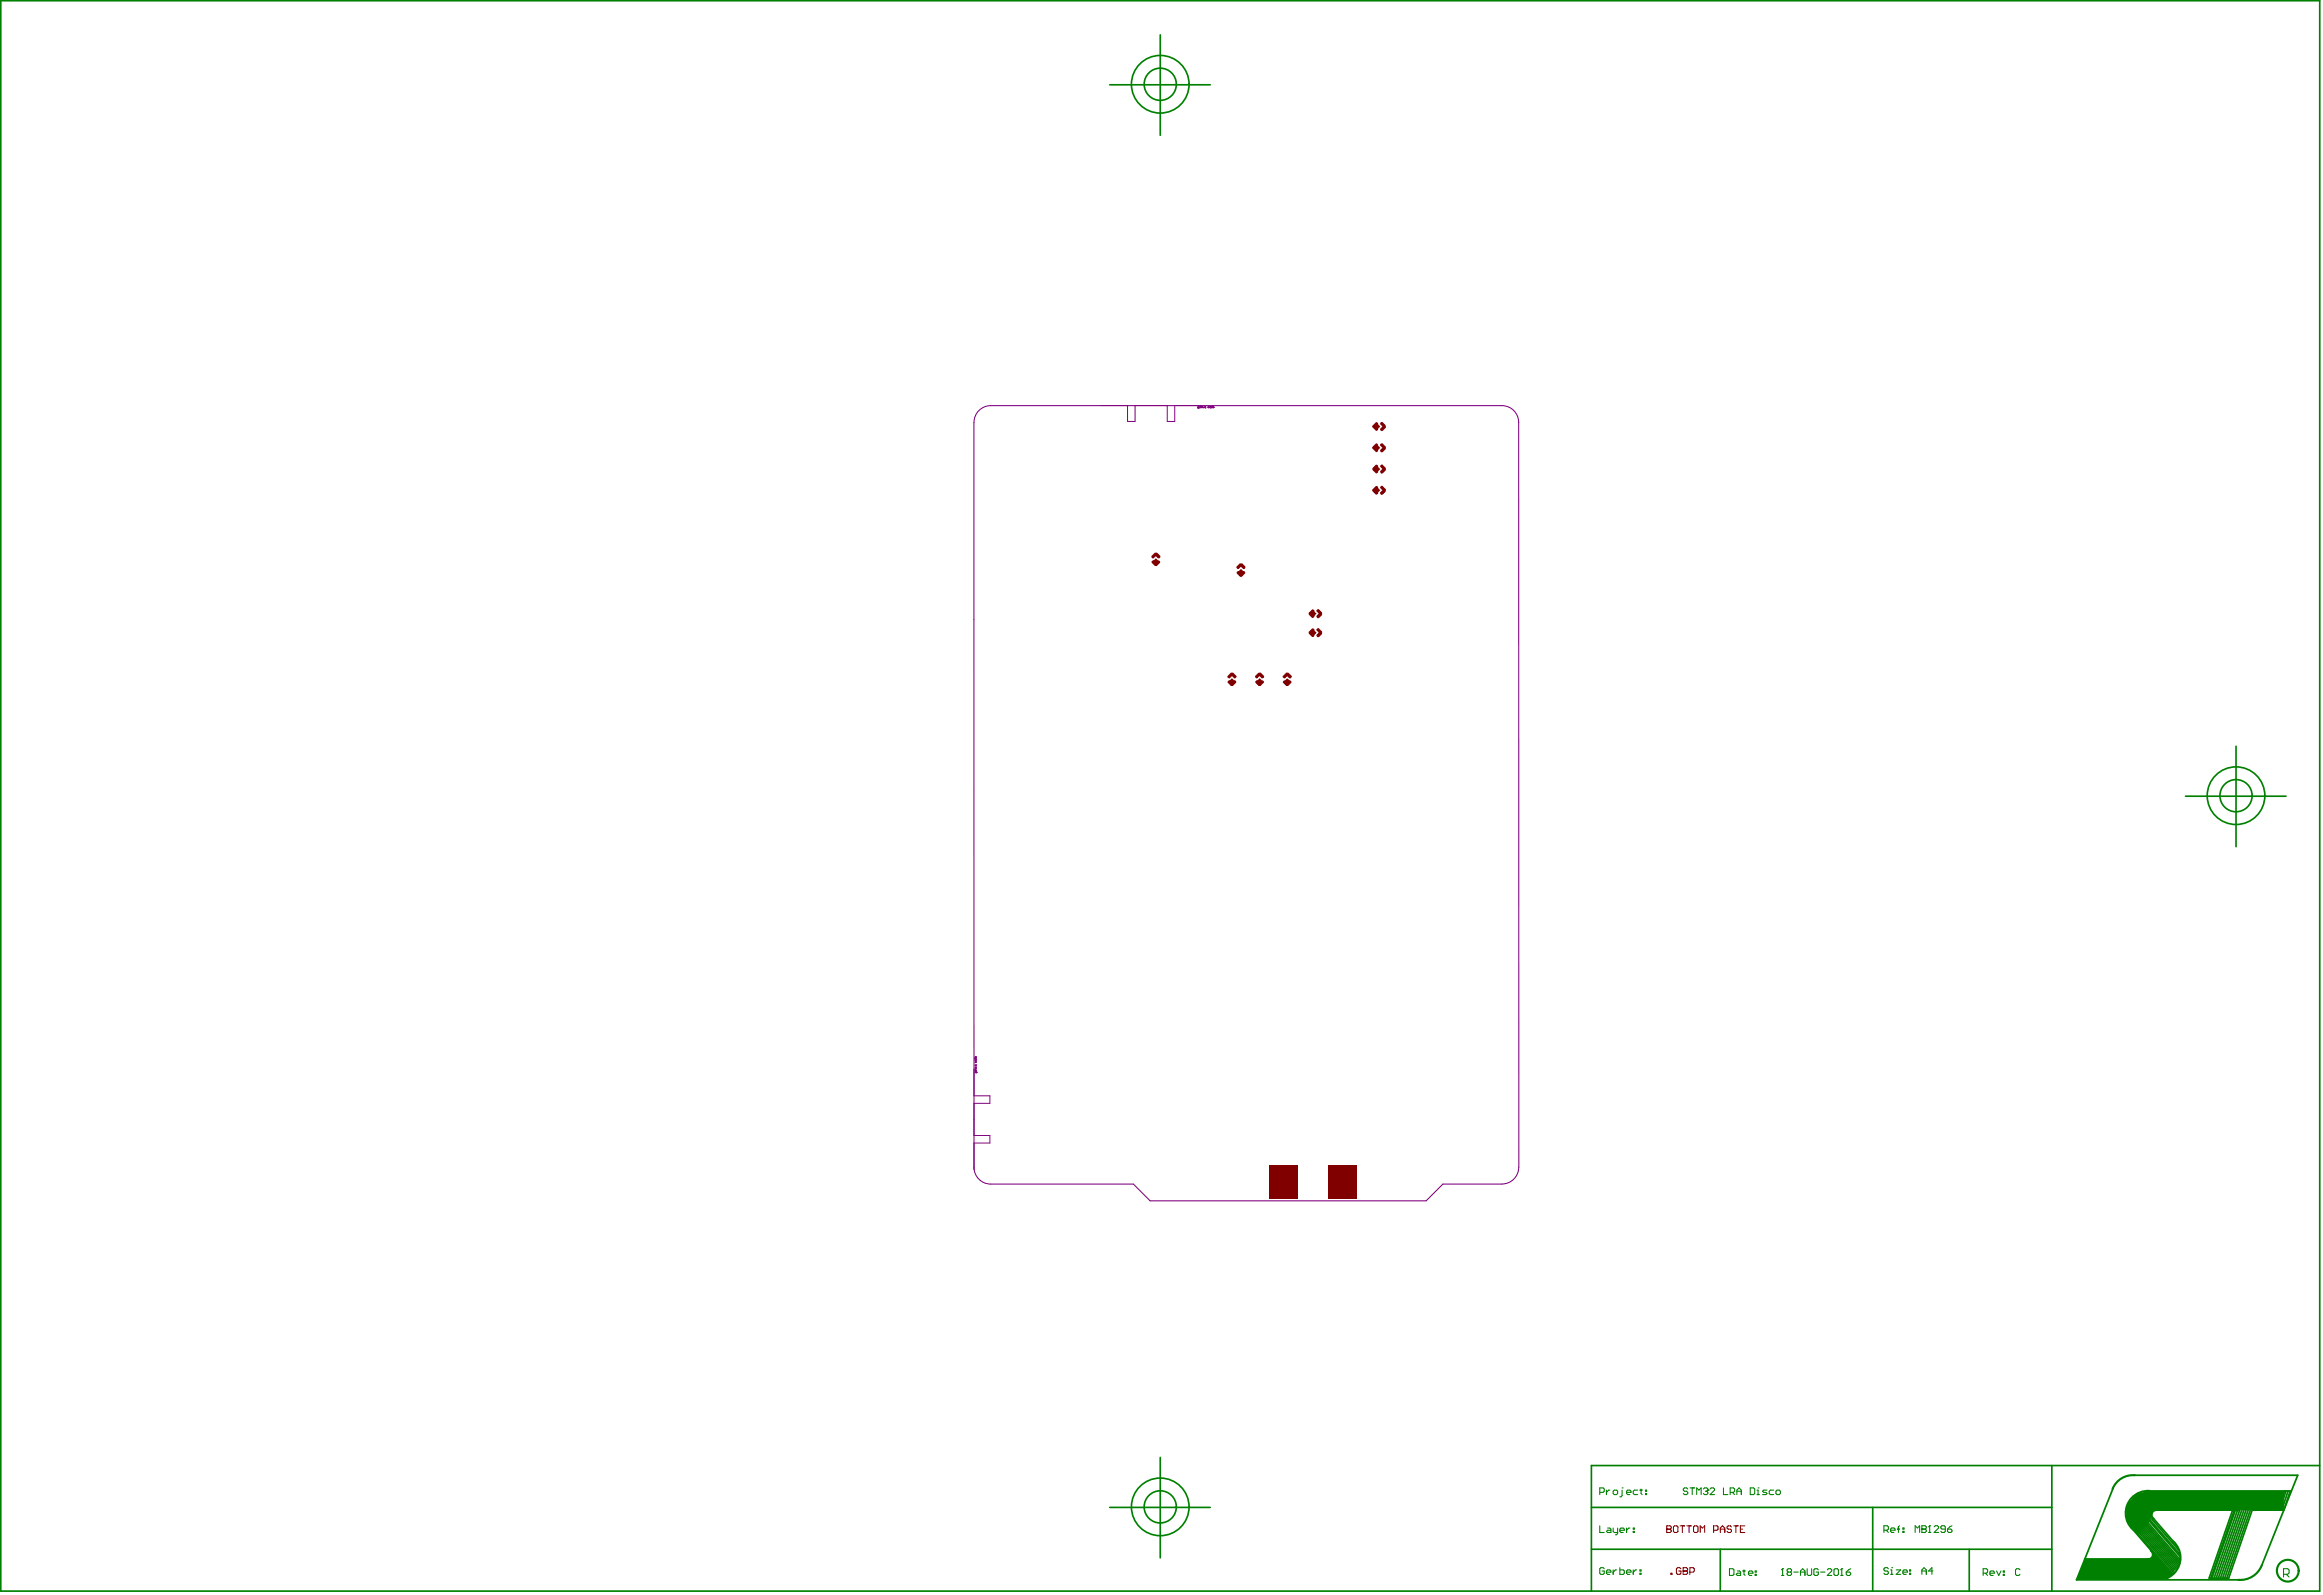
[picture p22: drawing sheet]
<svg xmlns="http://www.w3.org/2000/svg" width="924mm" height="634mm" viewBox="0 0 924 634" stroke-linecap="round" stroke-linejoin="round" font-family="sans-serif">
<g fill="#008000">
<path d="M849.1 593.9l4.8-1.3h54.1v7.6h-51.7l-2.3 5.9-4 4.1-4.7-6.2v-5.5z"/>
<path d="M828.9 619.6h26.1l1.5-2.5 7.4 8.5-2.5 2.3h-35.8z"/>
</g>
<g fill="none" stroke="#008000" stroke-width=".7">
<path d="M840 591.7l-14.4 36.2h64.3M848.6 595.7l17.6 20.4M848.8 586.3h64.7l-14.3 35.9M848.8 597.2l17.7 20.3M849.2 598.4l17.7 20.4M849.2 599.7l17.7 20.4M854.7 592.6h55.8l-2.5 7.6h-12.3M887.9 599.4l-9.6 27.8M888.6 599.4l-9.6 27.7M889 599.4l-9.5 27.7M889.9 599.4l-9.6 27.7M890.7 599.4l-9.5 27.7"/>
<path d="M891.6 599.4l-9.6 27.7M892.4 599.4l-9.5 27.7M893.2 599.4l-9.5 27.7M894.1 599.4l-9.6 27.7M894.9 599.4l-9.5 27.7M895.7 599.4l-9.6 27.8M908.3 592.6l-2.5 7.6M908.9 592.6l-2.6 7.6M909.7 592.6l-2.5 7.6M845.8 604.8l18.1 20.8M846.7 603.9l17.6 20.4M846.7 604.8l17.6 20.3"/>
<path d="M847 600.2h43.3M847.1 603.5l17.7 20.4M847.5 603.1l17.7 20.3M847.9 607.9l10.3 11.7h-29.3M848 602.6l17.6 20.4M848.4 602.2l17.6 20.4M848.8 600.1l17.7 20.4M848.8 601l17.7 20.3M848.8 601.8l17.5 20.2M856.2 603.6l7.9 9.1"/>
</g>
<g fill="none" stroke="#008000" stroke-width=".67">
<path d="M.3 .3h922v632.1h-922zM461.3 13.8v40M441.2 33.7h40M889 296.6v39.9M868.9 316.5h40M461.3 579.3v39.9M441.2 599.1h40M632.7 599.1h183.1M744.5 599.1v33.3M815.8 582.5v49.9M922.3 582.5h-289.6v49.9M632.7 615.8h183.1"/>
<path d="M683.9 615.8v16.6M782.9 615.8v16.6M878.3 627.2h7.8"/>
</g>
<g fill="none" stroke="#008000" stroke-width=".42">
<path d="M749 608.2h1.3l.5-.5v-.8l-.5-.5h-1.3v2.7M749.9 608.2l.9 .9M751.7 608.2h1.7l-.4-.9h-.9l-.4 .4v.9l.4 .5h.9M754.3 607.7h.9M755.2 606.4l-.4 .5v2.2M756.5 608.6h.5v.5h-.5zM756.5 607.3h.5v.4h-.5zM761.4 609.1v-2.7l.9 .9 .9-.9v2.7M764.1 606.4v2.7h1.3l.5-.5-.5-.9h-1.3M788.5 625.3h1.3l.4-.5v-.9l-.4-.4h-1.3v2.7M789.3 625.3l.9 .9M791.1 625.3h1.8l-.4-.9h-.9l-.5 .4v.9l.5 .5h.9"/>
<path d="M793.8 624.4l.9 1.8 .9-1.8M796.4 625.7h.5v.5h-.5zM796.4 624.4h.5v.4h-.5zM803.1 623.9l-.4-.4h-.9l-.5 .4v1.8l.5 .5h.9l.4-.5M907.9 625.7h1.6l.6-.5v-1.2l-.6-.5h-1.6v3.3M909 625.7l1.1 1.1"/>
</g>
<circle cx="764.1" cy="607.7" r=".21" fill="#008000"/>
<path d="M764.1 606.4h1.3l.5 .5-.5 .8h-1.3M766.7 609.1h.9M767.2 606.4v2.7" fill="none" stroke="#008000" stroke-width=".42"/>
<circle cx="767.2" cy="606.4" r=".21" fill="#008000"/>
<path d="M671 591.8l-.4-.4h-.9l-.5 .4 .5 .9h.9l.4 .4-.4 .9h-.9l-.5-.4M671.9 591.4h1.8M672.8 591.4v2.6M674.6 594v-2.6l.9 .9 .8-.9v2.6M677.2 591.8l.5-.4h.9l.4 .9M767.2 606.4l-.5 .5M769 606.9l.4-.5h.9l.4 .5v.4l-1.7 1.8h1.7M773.4 607.7h-1.3l-.5-.4 .5-.9h.9l.4 .5v1.7l-.4 .5h-.9l-.5-.5M774.3 607.7h1.3l.5 .9-.5 .5h-.9l-.4-.5zM776.1 606.4l-1.8 1.3" fill="none" stroke="#008000" stroke-width=".42"/>
<circle cx="679" cy="592.3" r=".21" fill="#008000"/>
<path d="M678.1 592.7h.5M678.6 592.7l.4 .4-.4 .9h-.9l-.5-.4M679 592.3l-.4 .4M679.9 591.8l.4-.4h.9l.5 .4v.5l-1.8 1.7h1.8M685.2 591.4v2.6h1.8M687.9 593.1h1.3l.5-.4v-.9l-.5-.4h-1.3v2.6M688.8 593.1l.9 .9M690.5 592.7h1.8M690.5 594v-1.7l.9-.9 .9 .9v1.7M695.9 591.4h1.3l.4 .4v1.8l-.4 .4h-1.3zM698.5 594h.9M698.5 592.3h.5v1.7" fill="none" stroke="#008000" stroke-width=".42"/>
<circle cx="699" cy="591.4" r=".21" fill="#008000"/>
<path d="M636 593.1h1.4l.4-.4v-.9l-.4-.4h-1.4v2.6M638.7 592.3v1.7M640 592.3h-.4l-.9 .8M641.4 592.7l.4-.4h.9l.4 .4v.9l-.4 .4h-.9l-.4-.4zM644.9 592.3v2.2l-.9 .4M702.5 592.3h-1.3l-.5 .4 1.8 .9-.4 .4h-1.4M705.2 592.3h-1.4l-.4 .4v.9l.4 .4h1.4M706.1 592.7l.4-.4h.9l.4 .4v.9l-.4 .4h-.9l-.4-.4z" fill="none" stroke="#008000" stroke-width=".42"/>
<circle cx="644.9" cy="591.4" r=".21" fill="#008000"/>
<path d="M646.7 593.1h1.8l-.5-.8h-.9l-.4 .4v.9l.4 .4h.9M651.1 592.3h-1.3l-.5 .4v.9l.5 .4h1.3M652 592.3h.9M652.4 591.8v1.8l.5 .4M654.2 593.6h.5v.4h-.5zM654.2 592.3h.5v.4h-.5zM750.8 623.5l-.5-.4h-.9l-.4 .4 .4 .9h.9l.5 .5-.5 .8h-.9l-.4-.4M751.7 625.7h.9M751.7 624h.4v1.7" fill="none" stroke="#008000" stroke-width=".42"/>
<circle cx="752.1" cy="623.1" r=".21" fill="#008000"/>
<g fill="none" stroke="#008000" stroke-width=".42">
<path d="M687.6 623.5h1.3l.5 .4v1.8l-.5 .5h-1.3zM690.7 624.4h.9l.4 .4v1.4h-1.3l-.4-.5 .4-.4h1.3M692.9 624.4h.9M693.4 623.9v1.8l.4 .5M695.1 625.3h1.8l-.4-.9h-.9l-.5 .4v.9l.5 .5h.9M697.8 624.4h.5v.4h-.5zM697.8 625.7h.5v.5h-.5zM708.3 626.2h.9M708.7 623.5v2.7M753.9 624h1.8l-1.8 1.7h1.8M756.5 624.9h1.8l-.4-.9h-.9l-.5 .4v.9l.5 .4h.9M759.2 624h.5v.4h-.5z"/>
<path d="M759.2 625.3h.5v.4h-.5zM764.1 624.4h1.8M764.1 625.7v-1.7l.9-.9 .9 .9v1.7M768.5 624.4h-1.8l1.4-1.3v2.6"/>
</g>
<circle cx="708.7" cy="623.5" r=".21" fill="#008000"/>
<g fill="none" stroke="#008000" stroke-width=".42">
<path d="M708.7 623.5l-.4 .4M711 624.8l-.5-.4 .5-.9h.8l.5 .4-.5 .9M711 624.8l-.5 .5 .5 .9h.8l.5-.5-.5-.9M711 624.8h.8M713.2 624.8h1.7M715.8 624.8h1.8M715.8 626.2v-1.8l.9-.9 .9 .9v1.8M718.5 623.5v2.2l.4 .5h.9l.5-.5v-2.2M722.9 623.9l-.4-.4h-.9l-.4 .4v1.8l.4 .5h.9l.4-.5v-.9h-.9M723.8 624.8h1.8M726.5 623.9l.4-.4h.9l.5 .4v.5l-1.8 1.8h1.8M729.1 623.9l.5-.4h.9l.4 .4v1.8l-.4 .5h-.9l-.5-.5z"/>
<path d="M731.8 626.2h.9M732.2 623.5v2.7"/>
</g>
<circle cx="732.2" cy="623.5" r=".21" fill="#008000"/>
<g fill="none" stroke="#008000" stroke-width=".42">
<path d="M636 606.4v2.7h1.8M639.1 607.3h.9l.5 .5v1.3h-1.4l-.4-.4 .4-.5h1.4M641.4 607.3v1.4l.4 .4h1.3M643.1 607.3v2.3l-.9 .4M644 608.2h1.8l-.5-.9h-.8l-.5 .5v.9l.5 .4h.8M646.7 607.3v1.8M648 607.3h-.4l-.9 .9M649.3 607.3h.5v.5h-.5zM649.3 608.7h.5v.4h-.5zM637.8 623.5l-.4-.4h-.9l-.5 .4v1.8l.5 .4h.9l.4-.4v-.9h-.9M638.7 624.9h1.8l-.5-.9h-.9l-.4 .4v.9l.4 .4h.9M641.4 624v1.7"/>
<path d="M642.7 624h-.5l-.8 .9M644 623.1v2.6h1.3l.5-.4v-.9l-.5-.4h-1.3M646.7 624.9h1.8l-.5-.9h-.9l-.4 .4v.9l.4 .4h.9M649.3 624v1.7M650.7 624h-.5l-.9 .9M652 625.3h.4v.4h-.4zM652 624h.4v.4h-.4zM732.2 623.5l-.4 .4M734 624.8h1.4l.4 .9-.4 .5h-.9l-.5-.5zM735.8 623.5l-1.8 1.3"/>
</g>
<g fill="none" stroke="#008000" stroke-width=".85">
<path d="M848.8 586.3a8.7 8.7 0 0 0-8.9 5.5M854.7 592.6a8.8 8.8 0 0 0-8.8 5.2 8.8 8.8 0 0 0 2 10.1M855.1 616.4a1.82 1.82 0 0 1 .7 2.2 1.82 1.82 0 0 1-2 1.1M857.4 600.2a1.89 1.89 0 0 0-1.9 1.2 1.89 1.89 0 0 0 .7 2.2M864.1 612.7a8.8 8.8 0 0 1-3.6 14.9M899.2 622.2a9.1 9.1 0 0 1-9.3 5.7"/>
<circle cx="909.6" cy="624.3" r="4.3"/>
</g>
<g fill="none" stroke="#008000" stroke-width=".67">
<circle cx="461.3" cy="33.5" r="6.4"/>
<circle cx="461.3" cy="33.5" r="11.5"/>
<circle cx="889" cy="316.2" r="6.4"/>
<circle cx="889" cy="316.2" r="11.5"/>
<circle cx="461.3" cy="598.9" r="6.4"/>
<circle cx="461.3" cy="598.9" r="11.5"/>
</g>
<circle cx="851.4" cy="623" r=".85" fill="#008000"/>
<g fill="none" stroke="#800080" stroke-width=".4">
<path d="M437.7 161.2h10.6v6.3h3v-6.3h12.8v6.3h3v-6.3h10.5M476.3 162h.1M476.3 161.6l.4 .1-.1 .6h-.3zM476.3 162h.3M476.9 161.7l.4-.1 .1 .4-.3 .1zM478 161.8l-.3-.2h.3v.4l-.3 .1M478.3 161.8l.3 .3M478.3 161.6v.5M479.4 162.1h-.4l-.1-.4 .5-.1v.7M480.6 161.6l-.3 .1 .3 .4 .1-.3h-.4M481.4 162.1h-.4l-.1-.4 .5-.1v.7M481.8 161.4l.2 .7h-.3l-.1-.4 .4-.1"/>
<path d="M482.6 161.6l-.3 .1 .3 .4 .1-.3h-.4M387.2 425v10.5h6.4v3h-6.4v12.8h6.4v3h-6.4v10.6M387.7 426l.5-.1 .1 .4h-.6zM387.7 420l.1 .3 .3-.3-.2-.1v.4M387.7 420.6l.1 .4 .3-.1v-.3l-.6 .2M387.7 422l.1 .3 .3-.3-.2-.1v.4M387.7 425.3l.3-.1 .1 .4-.3 .1zM387.7 424.3h.4M387.9 424.6l-.2 .3v-.3h.3l.1 .3M388 426.3h.1M388 426v.3M388.1 421.2l-.1 .5-.3-.1v-.4h.6"/>
<path d="M388.1 423.2l-.1 .5-.3-.1v-.4h.6M388.1 424l-.2 .3"/>
</g>
<path d="M603.8 167.8v296.1a6.7 6.7 0 0 1-6.6 6.7h-23.5l-6.7 6.7h-109.7l-6.7-6.7h-56.7a6.7 6.7 0 0 1-6.7-6.6M603.8 167.9a6.7 6.7 0 0 0-6.7-6.7h-203.2a6.7 6.7 0 0 0-6.7 6.7v296.2" fill="none" stroke="#800080" stroke-width=".42"/>
<path d="M662.7 606.4v2.7h1.3l.4-.4-.4-.9h-1.3" fill="none" stroke="#800000" stroke-width=".42"/>
<circle cx="662.7" cy="607.8" r=".21" fill="#800000"/>
<g fill="none" stroke="#800000" stroke-width=".42">
<path d="M662.7 606.4h1.3l.4 .5-.4 .9h-1.3M665.8 606.4h.9l.4 .5v1.8l-.4 .4h-.9l-.5-.4v-1.8zM668 606.4h1.8M668.9 606.4v2.7M670.6 606.4h1.8M671.5 606.4v2.7M673.3 606.9l.5-.5h.8l.5 .5v1.8l-.5 .4h-.8l-.5-.4zM676 609.1v-2.7l.9 .9 .8-.9v2.7M681.3 608.2h1.3l.5-.4v-.9l-.5-.5h-1.3v2.7M684 607.8h1.7M684 609.1v-1.8l.8-.9 .9 .9v1.8M688.4 606.9l-.5-.5h-.8l-.5 .5 .5 .9h.8l.5 .4-.5 .9h-.8l-.5-.4"/>
<path d="M689.3 606.4h1.8M690.2 606.4v2.7M691.9 607.8h.9M693.7 606.4h-1.8v2.7h1.8M664.3 625.3h.4v.4h-.4zM668.3 623.5l-.5-.4h-.8l-.5 .4v1.8l.5 .4h.8l.5-.4v-.9h-.9M669.2 623.1v2.6h1.3l.5-.4-.5-.9h-1.3"/>
</g>
<circle cx="669.2" cy="624.4" r=".21" fill="#800000"/>
<path d="M669.2 623.1h1.3l.5 .4-.5 .9h-1.3M671.8 624.9h1.4l.4-.5v-.9l-.4-.4h-1.4v2.6" fill="none" stroke="#800000" stroke-width=".42"/>
<g fill="#800000">
<path d="M545.7 194.8l.4-.5h.5l1.3 1.4v.4l-.4 .5h-.5l-1.3-1.4z" fill-rule="evenodd"/>
<path d="M545.7 194.5l1.3-1.3h.5l.4 .4v.5l-1.3 1.3h-.5l-.4-.4z" fill-rule="evenodd"/>
<path d="M545.7 194.9l1.5-1.6 1.6 1.6-1.6 1.5z" fill-rule="evenodd"/>
<path d="M545.7 186.3l.4-.4h.5l1.3 1.3v.5l-.4 .4h-.5l-1.3-1.3z" fill-rule="evenodd"/>
<path d="M545.7 186.1l1.3-1.4h.5l.4 .5v.4l-1.3 1.3h-.5l-.4-.4z" fill-rule="evenodd"/>
<path d="M545.7 186.4l1.5-1.5 1.6 1.5-1.6 1.6z" fill-rule="evenodd"/>
<path d="M511.8 267.4h.4l1.4 1.3v.5l-.5 .4h-.5l-1.3-1.3v-.5z" fill-rule="evenodd"/>
<path d="M499 268.7l1.3-1.3h.5l.4 .4v.5l-1.3 1.3h-.5l-.4-.4z" fill-rule="evenodd"/>
<path d="M491.8 227.7l1.6-1.6 1.5 1.6-1.5 1.5z" fill-rule="evenodd"/>
<path d="M491.6 227.4l.5-.4h.4l1.4 1.3v.5l-.5 .4h-.4l-1.4-1.3z" fill-rule="evenodd"/>
<path d="M492.8 228.3l1.4-1.3h.4l.5 .4v.5l-1.4 1.3h-.4l-.5-.4z" fill-rule="evenodd"/>
<path d="M457.7 221l1.4-1.3h.4l.5 .4v.5l-1.4 1.3h-.4l-.5-.4z" fill-rule="evenodd"/>
<path d="M459.1 220.2l.5-.5h.4l1.4 1.3v.5l-.5 .4h-.5l-1.3-1.3z" fill-rule="evenodd"/>
<path d="M545.7 169.4l.4-.4h.5l1.3 1.3v.5l-.4 .4h-.5l-1.3-1.3z" fill-rule="evenodd"/>
<path d="M545.7 169.2l1.3-1.4h.5l.4 .5v.4l-1.3 1.3h-.5l-.4-.4z" fill-rule="evenodd"/>
<path d="M545.7 169.5l1.5-1.5 1.6 1.5-1.6 1.6z" fill-rule="evenodd"/>
<path d="M545.7 177.9l.4-.5h.5l1.3 1.4v.4l-.4 .5h-.5l-1.3-1.4z" fill-rule="evenodd"/>
<path d="M545.7 177.6l1.3-1.3h.5l.4 .4v.5l-1.3 1.3h-.5l-.4-.4z" fill-rule="evenodd"/>
<path d="M545.7 178l1.5-1.6 1.6 1.6-1.6 1.5z" fill-rule="evenodd"/>
<path d="M520.4 243.8l.4-.4h.4l1.4 1.3v.5l-.5 .4h-.4l-1.3-1.3z" fill-rule="evenodd"/>
<path d="M520.4 243.5l1.3-1.3h.4l.5 .4v.5l-1.4 1.3h-.4l-.4-.4z" fill-rule="evenodd"/>
<path d="M520.4 251.1l1.3-1.3h.4l.5 .4v.4l-1.4 1.4h-.4l-.4-.5z" fill-rule="evenodd"/>
<path d="M520.4 251.4l.4-.5h.4l1.4 1.4v.4l-.5 .5h-.4l-1.3-1.4z" fill-rule="evenodd"/>
<path d="M511.2 271.8l1.4-1.4h.4l.5 .5v.4l-1.4 1.4h-.4l-.5-.5z" fill-rule="evenodd"/>
<path d="M499.2 271.1l1.6-1.5 1.5 1.5-1.5 1.6z" fill-rule="evenodd"/>
<path d="M499.1 270.9l.4-.5h.5l1.3 1.4v.4l-.4 .5h-.5l-1.3-1.4z" fill-rule="evenodd"/>
<path d="M492.9 224.4l.5-.5h.4l1.4 1.3v.5l-.5 .5h-.5l-1.3-1.4z" fill-rule="evenodd"/>
<path d="M491.6 225.3l1.3-1.4h.5l.4 .5v.4l-1.3 1.4h-.5l-.4-.5z" fill-rule="evenodd"/>
<path d="M459 224.1l1.4-1.4h.4l.5 .5v.4l-1.4 1.4h-.4l-.5-.5z" fill-rule="evenodd"/>
<path d="M457.8 223.2l.5-.5h.4l1.4 1.4v.4l-.5 .5h-.4l-1.4-1.4z" fill-rule="evenodd"/>
<path d="M458 223.4l1.5-1.5 1.6 1.5-1.6 1.6z" fill-rule="evenodd"/>
<path d="M548.7 193.5l.5-.4h.4l1.4 1.3v.5l-.5 .4h-.4l-1.4-1.3z" fill-rule="evenodd"/>
<path d="M548.7 195.7l1.3-1.3h.5l.5 .5v.5l-1.4 1.3h-.4l-.5-.5z" fill-rule="evenodd"/>
<path d="M548.7 185.1l.5-.5h.4l1.4 1.4v.4l-.5 .5h-.4l-1.4-1.4z" fill-rule="evenodd"/>
<path d="M548.7 187.3l1.3-1.3h.5l.5 .4v.5l-1.4 1.3h-.4l-.5-.4z" fill-rule="evenodd"/>
<path d="M510 268.7l1.3-1.3h.5l.4 .4v.5l-1.3 1.3h-.5l-.4-.4z" fill-rule="evenodd"/>
<path d="M500.8 267.4h.5l1.3 1.3v.5l-.5 .4h-.5l-1.3-1.3v-.5z" fill-rule="evenodd"/>
<path d="M488 268.7l1.3-1.3h.5l.4 .4v.5l-1.3 1.3h-.5l-.4-.4z" fill-rule="evenodd"/>
<path d="M489.3 267.8l.5-.4h.5l1.3 1.3v.5l-.5 .4h-.4l-1.4-1.3z" fill-rule="evenodd"/>
<path d="M548.7 168.2l.5-.5h.4l1.4 1.4v.4l-.5 .5h-.4l-1.4-1.4z" fill-rule="evenodd"/>
<path d="M548.7 170.4l1.3-1.3h.5l.5 .4v.5l-1.4 1.3h-.4l-.5-.4z" fill-rule="evenodd"/>
<path d="M548.7 176.6l.5-.4h.4l1.4 1.3v.5l-.5 .4h-.4l-1.4-1.3z" fill-rule="evenodd"/>
<path d="M548.7 178.8l1.3-1.3h.5l.5 .5v.5l-1.4 1.3h-.4l-.5-.5z" fill-rule="evenodd"/>
<path d="M509.4 463.2h6.6v13.3h-6.6z" fill-rule="evenodd"/>
<path d="M510.2 271.1l1.6-1.5 1.5 1.5-1.5 1.6z" fill-rule="evenodd"/>
<path d="M510 270.9l.5-.5h.4l1.4 1.4v.4l-.5 .5h-.4l-1.4-1.4z" fill-rule="evenodd"/>
<path d="M520.3 243.9l1.6-1.6 1.6 1.6-1.6 1.5z" fill-rule="evenodd"/>
<path d="M523.4 242.5l.4-.4h.5l1.3 1.3v.5l-.4 .4h-.5l-1.3-1.3z" fill-rule="evenodd"/>
<path d="M523.4 244.8l1.3-1.4h.5l.4 .5v.5l-1.3 1.3h-.4l-.5-.5z" fill-rule="evenodd"/>
<path d="M523.4 252.3l1.3-1.3h.5l.4 .5v.5l-1.3 1.3h-.4l-.5-.5z" fill-rule="evenodd"/>
<path d="M523.4 250.1l.4-.4h.5l1.3 1.3v.5l-.4 .4h-.5l-1.3-1.3z" fill-rule="evenodd"/>
<path d="M520.3 251.5l1.6-1.6 1.6 1.6-1.6 1.5z" fill-rule="evenodd"/>
<path d="M500.2 271.8l1.4-1.4h.4l.5 .5v.4l-1.4 1.4h-.4l-.5-.5z" fill-rule="evenodd"/>
<path d="M489.3 271.8l1.3-1.4h.5l.4 .5v.4l-1.3 1.4h-.5l-.4-.5z" fill-rule="evenodd"/>
<path d="M488.1 270.9l.4-.5h.5l1.3 1.4v.4l-.4 .5h-.5l-1.3-1.4z" fill-rule="evenodd"/>
<path d="M488.2 271.1l1.6-1.5 1.5 1.5-1.5 1.6z" fill-rule="evenodd"/>
<path d="M528 463.2h6.6v13.3h-6.6z" fill-rule="evenodd"/>
<path d="M532.8 463.2h6.7v13.3h-6.7z" fill-rule="evenodd"/>
<path d="M504.5 463.2h6.7v13.3h-6.7z" fill-rule="evenodd"/>
</g>
</svg>
